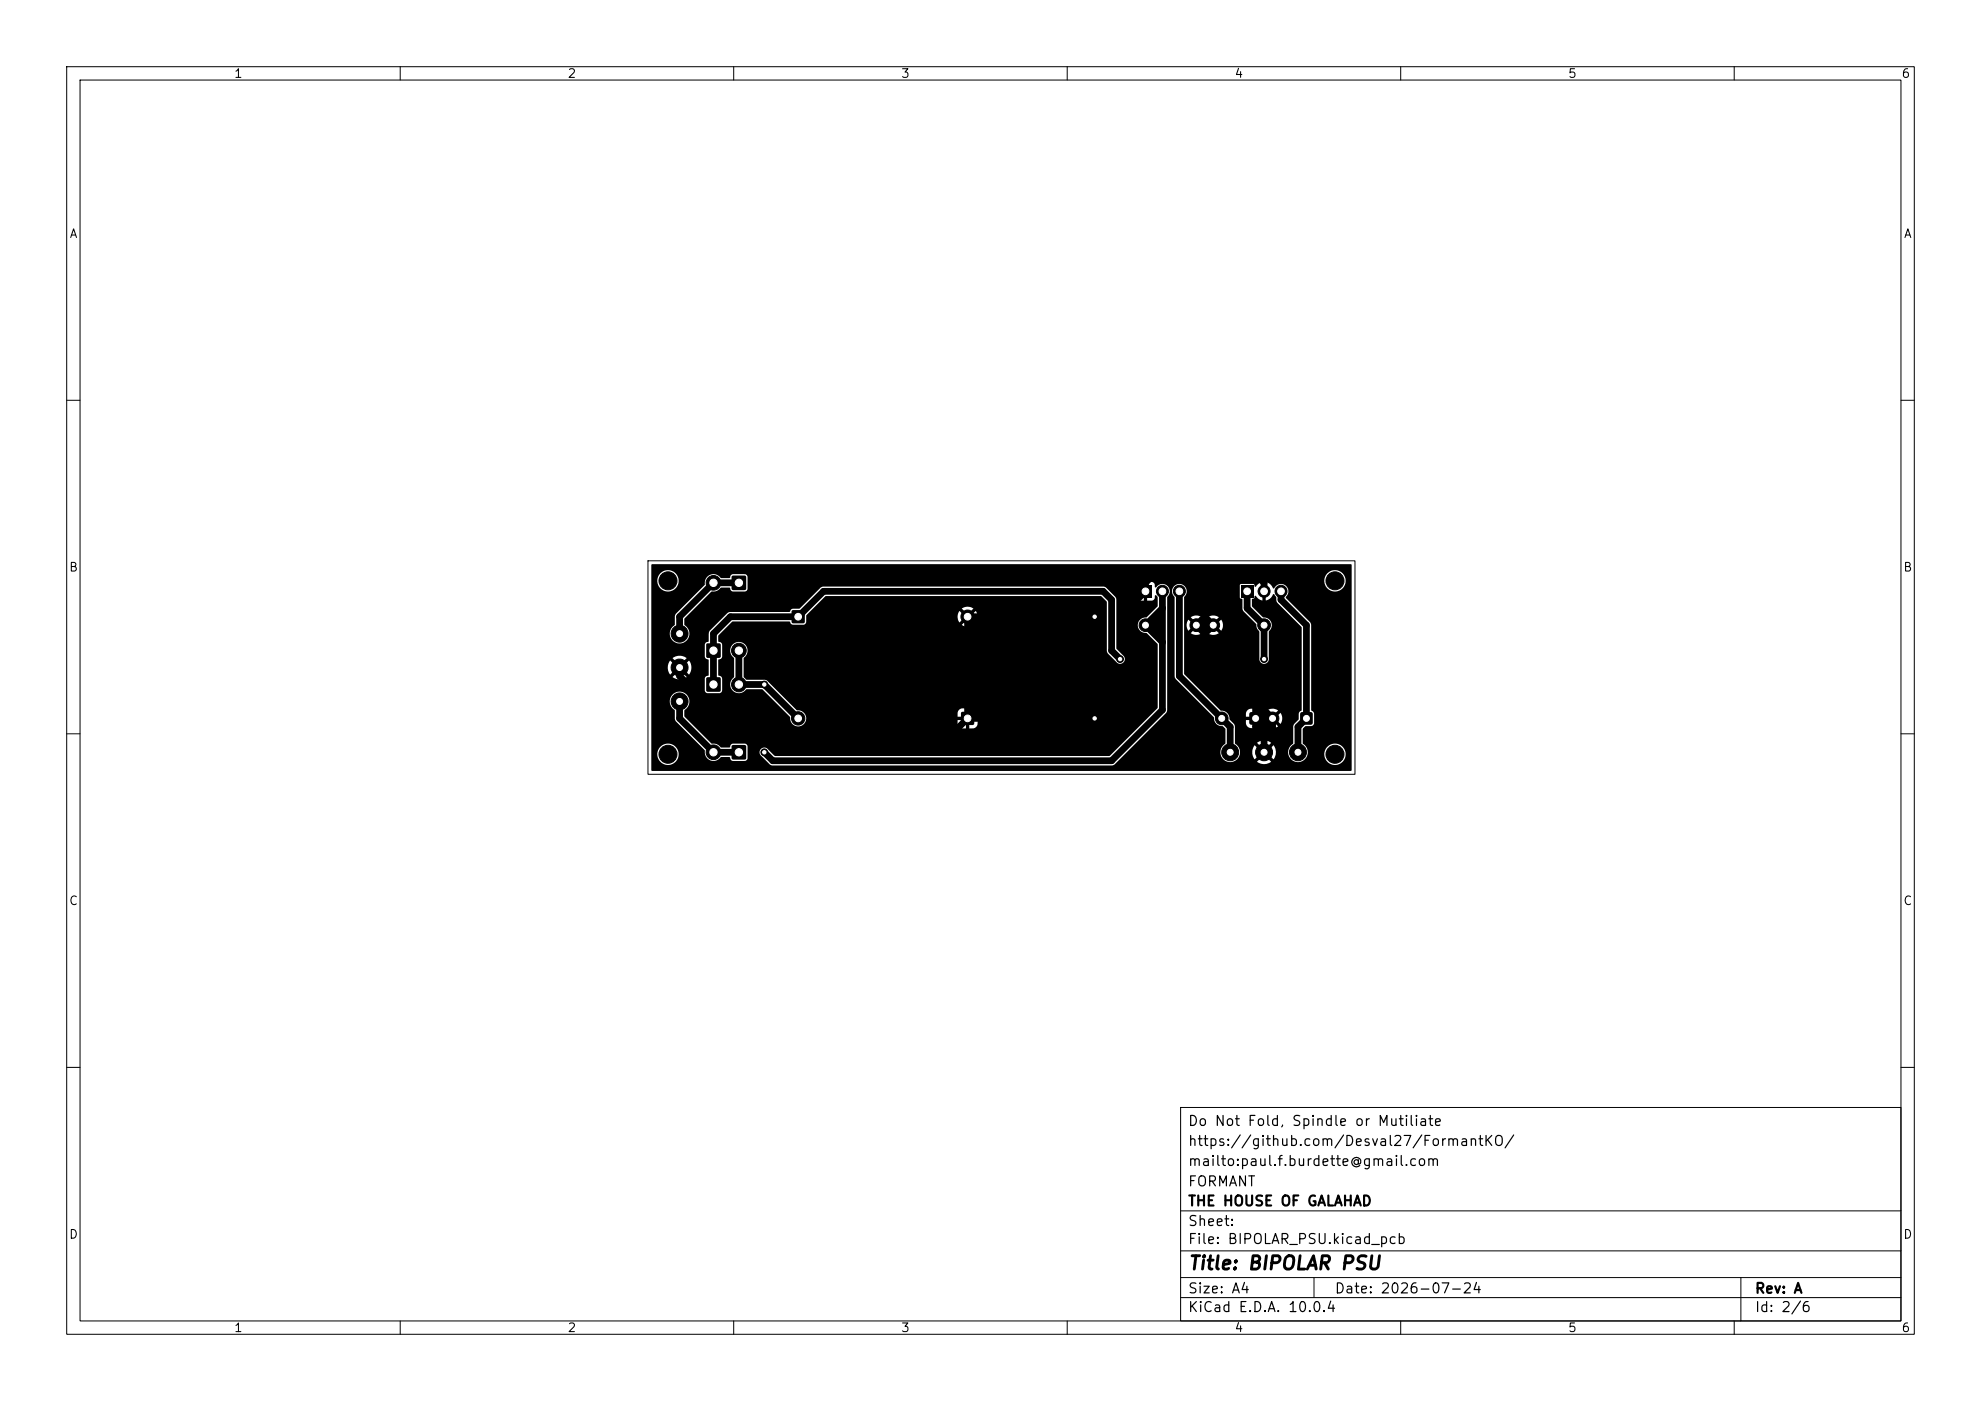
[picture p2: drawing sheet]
<svg xmlns="http://www.w3.org/2000/svg" width="297mm" height="210mm" viewBox="0 0 297 210" stroke-linecap="round" stroke-linejoin="round" font-family="sans-serif">
<defs><g id="words">
<text font-size="2" x="178" y="190.8">Title: BIPOLAR PSU</text>
<g font-size="1.5">
<text x="178" y="172.2">https://github.com/Desval27/FormantKO/</text>
<text x="178" y="169.2">Do Not Fold, Spindle or Mutiliate</text>
<text x="178" y="178.2">FORMANT</text>
<text x="178" y="175.2">mailto:paul.f.burdette@gmail.com</text>
<text x="178" y="184.2">Sheet:</text>
<text x="178" y="181.2">THE HOUSE OF GALAHAD</text>
<text x="178" y="186.9">File: BIPOLAR_PSU.kicad_pcb</text>
<text x="178" y="197.1">KiCad E.D.A. 10.0.4</text>
<text x="178" y="194.3">Size: A4</text>
<text x="200" y="194.3">Date: 2026-07-24</text>
<text x="263" y="194.3">Rev: A</text>
<text x="263" y="197.1">Id: 2/6</text>
</g>
<g font-size="1.3">
<text x="35" y="12">1</text>
<text x="85" y="12">2</text>
<text x="135" y="12">3</text>
<text x="185" y="12">4</text>
<text x="235" y="12">5</text>
<text x="285" y="12">6</text>
<text x="10.3" y="36">A</text>
<text x="285.4" y="36">A</text>
<text x="10.3" y="86">B</text>
<text x="285.3" y="86">B</text>
<text x="10.3" y="136">C</text>
<text x="285.3" y="136">C</text>
<text x="10.3" y="186">D</text>
<text x="285.3" y="186">D</text>
<text x="35" y="200">1</text>
<text x="85" y="200">2</text>
<text x="135" y="200">3</text>
<text x="185" y="200">4</text>
<text x="235" y="200">5</text>
<text x="285" y="200">6</text>
</g>
<text font-size=".9" x="188.1" y="109.5">KO</text>
</g></defs>
<g fill="none" stroke="#000" stroke-width=".15">
<path d="M10 10h277v190h-277zM12 12h273v186h-273zM60 10v2M110 10v2M160 10v2M210 10v2M260 10v2M10 60h2M285 60h2M97.1 84.1h106v32h-106zM10 110h2M285 110h2"/>
<path d="M10 160h2M177 166h108v32h-108zM285 160h2M60 198v2M110 198v2M160 198v2M177 194.5h108M177 191.5h108M177 187.5h108M177 181.5h108M197 191.5v3M210 198v2"/>
<path d="M260 198v2M261 191.5v6.5"/>
</g>
<g fill="#000">
<path d="M105.9 96.5h2.1v2.1h-2.1zM109.8 86.3h2v2.1h-2zM118.7 91.5h1.9v1.9h-1.9zM145.1 92.4h19v6.4l2.6 2.5h2.5l-5.1 5.1v1.3h-19zM170.8 87.7h1.8v1.8h-1.8zM169.2 87.4l1.3-1.3h2.5l-1.3 1.3v1.2l-2.5 2.6zM171.8 93.6l2.3-2.2h.2v4.6h-.2l-2.3-2.2zM178.1 86.1h5.1l-2.6 2.5zM179.4 93.7l1.2-1.3 1.3 1.3-1.3 1.3zM186.1 87.7h1.8v1.8h-1.8zM97.7 84.6h104.8l.1 .1v30.7l-.1 .2h-104.8l-.1-.2v-2.5h.9a1.61 1.61 0 0 0 2.3 1.7 1.61 1.61 0 0 0 .4-2.7 1.61 1.61 0 0 0-2.6 .8l-.1 .2h-.9v-7.9h2.8a1.88 1.88 0 0 0 .8 1.5v1.3l.1 .3 4.4 4.4a1.3 1.3 0 0 0 .8 1.5 1.31 1.31 0 0 0 1.5-.5h1.4l.2 .4 .2 .2h1.9l.2-.2 .2-.2v-1h1.8l.1 .5 1.4 1.4 .4 .1h51.1l.2-.1 7.7-7.7 .2-.3v-17l.3-.5 .1-.6h.3l.1 .6 .3 .4v12l.2 .3 5.7 5.7a1.31 1.31 0 0 0 1.4 1.4l.3 .4v2.1a1.49 1.49 0 0 0 0 2.6 1.49 1.49 0 0 0 2.2-1.4h1.8l.1 .7 .3 .5 1-.8 .2 .2v.1l-.8 .9 .4 .2a1.76 1.76 0 0 0 1.7-.2l-.9-.9v-.2l.4-.1 .8 .8h.1a1.76 1.76 0 0 0-.1-2.1l-.8 .9-.2-.1-.2-.3 .9-.8a1.76 1.76 0 0 0-2.1 0l.8 .9-.2 .3h-.2l-.8-.9-.4 .9h-1.8a1.56 1.56 0 0 0-.7-1.1l-.1-2.8-.8-.8-.2-.9h2.7v.4l1 .1v.4h-1l.1 .8a.79 .79 0 0 0 .6 .4h.5v-.9l.2-.1v.9l1.3 1.2 1.1-1.1h.5l.5-.2-.6-.7 .2-.3h.1l.7 .6a1.43 1.43 0 0 0 0-1.6l-.6 .6h-.2l-.2-.4 .6-.6a1.43 1.43 0 0 0-1.6 0l.6 .6-.1 .3-2.3-2.3v2.1l-.2-.1v-.9l-.8 .1a.79 .79 0 0 0-.4 .7h-2.7a1.69 1.69 0 0 0-1.1-.5l-5.5-5.5v-7.4h.4v.5l.3 .5 .6-.7 .4 .2v.2l-.7 .6 .1 .1a1.44 1.44 0 0 0 1.6-.1l-.6-.6 .1-.3 .9 1 1-1 .1 .3-.6 .6a1.43 1.43 0 0 0 1.6 0l-.6-.6v-.2l.4-.2 .6 .6a1.46 1.46 0 0 0 0-1.6l-.6 .6h-.2l-.2-.3 .6-.7a1.43 1.43 0 0 0-1.6 0l.6 .6-.1 .3-1-1-.9 1-.1-.2 .6-.7-.5-.2h-.5l-.7 .2 .7 .7-.3 .3h-.1l-.6-.6-.3 .7h-.4v-4.1a1.12 1.12 0 0 0-.1-1.8 1.12 1.12 0 0 0-1.7 .8h-.3v-.1a1.19 1.19 0 0 0-1-.8 1.19 1.19 0 0 0-1.2 .5l-.1-.6-.2-.2-.9-.1v.8l-.3 .1v-.7l1.3-1.3h5.1l2.5 2.5 .9-.9h4.4v1.9l.4 .2v1.7l2 2a1.81 1.81 0 0 0 .5 1.2v4.2a.71 .71 0 0 0 .7 .6 .71 .71 0 0 0 .7-.6v-4.2a1.22 1.22 0 0 0 .4-1.4 1.22 1.22 0 0 0-1.3-.8l-1.6-1.6v-1.1l.3-.1 .1-.4 .2 .1a1.39 1.39 0 0 0 1 .6v-.8l.1-.1 .3 .1 .1 .8a1.62 1.62 0 0 0 1.1-.9h.1l.3 .4 .1 .6 .1 .3 3.7 3.7v12.3l-.5 .5v.9l-.8 .9v2.7a1.49 1.49 0 0 0-.2 2.6 1.49 1.49 0 0 0 2.4-1.1h2.4v.3a1.61 1.61 0 0 0 2.5 1.2 1.61 1.61 0 0 0 0-2.7 1.61 1.61 0 0 0-2.5 1.2h-2.4a1.88 1.88 0 0 0-.8-1.5v-2.1l.4-.4 1.1-.1 .2-.4v-1.5l-.4-.5v-12.8l-.2-.3-3.6-3.7a1.14 1.14 0 0 0-.1-1.8 1.14 1.14 0 0 0-1.7 .4h-.1a1.42 1.42 0 0 0-1.1-.9v.7l-.2 .1-.3-.1v-.7l-.5 .1-.6 .6-.3-.5h-1.8l-.2 .2h-4.4l.8-.8h16.2a1.61 1.61 0 0 0 2.3 1.6 1.61 1.61 0 0 0 .4-2.7 1.61 1.61 0 0 0-2.6 .9l-.1 .2h-16.2l.9-.8h-12.7l-1.3 1.3v3.8l1.3-1.3 .2 .1h.8l.1-.9 .4 .1v.8h.7a.56 .56 0 0 0 .4-.7l.2-.1 .3 .3v1.4l-1.8 1.7a1.18 1.18 0 0 0-1.2 1.2 1.18 1.18 0 0 0 1.3 1.1l1.7 1.7v9.5l-7.2 7.2h-50.2l-1.4-1.2a.72 .72 0 0 0-.9 .6h-1.8v-.9l-.2-.2-.2-.1h-1.9l-.2 .1-.2 .5-1.4-.1a1.29 1.29 0 0 0-1.2-.5l-4.2-4.1v-.9a1.49 1.49 0 0 0 .1-2.6 1.49 1.49 0 0 0-2.3 1.1h-2.8v-5.1h2.5l.1 .7 .3 .5 .9-.8 .3 .2v.1l-.9 .9 .4 .2a1.74 1.74 0 0 0 1.7-.2l-.8-.9v-.2l.3-.1 .9 .8h.1a1.76 1.76 0 0 0-.1-2.1l-.8 .9-.2-.1-.2-.3 .8-.8-.3-.2a1.76 1.76 0 0 0-1.8 .2l.9 .9-.2 .3h-.2l-.8-.9-.4 .9h-2.5v-3.3h8.1v1.8a.44 .44 0 0 0 .4 .4l.2 .2v2.2l-.5 .2-.1 .3v1.8l.2 .4h2l.3-.2 .1-2-.2-.3-.4-.2v-2.2l.5-.4 .1-1.2h1.2l.1 .6 .5 .7v2.8a1.34 1.34 0 0 0-.2 2 1.34 1.34 0 0 0 2-.2l2.4 .1 4.1 4.1a1.23 1.23 0 0 0 1.2 1.4 1.23 1.23 0 0 0 1.3-1.3 1.23 1.23 0 0 0-1.5-1.2l-4.5-4.4-3.1-.1-.3-.4v-2.9a1.31 1.31 0 0 0 0-2.2 1.31 1.31 0 0 0-2 1h-1.2v-.8l-.2-.2-.4-.3v-.8l2.2-2.1h8.4l.5 .4h1.7l.2-.1 .2-.2v-1h22.7v.5l.2 .5 .7-.6 .3 .2v.1l-.6 .7 .5 .2h.4v13.3l-.3-.1v-.9h-.6l-.4 .1-.2 .5v.6l.9 .1 .1 .3-.1 .1h-.9v.6a.74 .74 0 0 0 .7 .7h.5v-.9l.2-.1 .3 .1v.9h.7l.4-.3 .2-.3v-.7h-.9l-.1-.2h18.5v-1.3l5.1-5.1h-2.5l-2.6-2.5v-6.4h-17.5l-.3-.8-.7 .6-.3-.2 .6-.8a1.44 1.44 0 0 0-1.7 0l.6 .8-.3 .2-.7-.6-.2 .7h-22.7l2.9-3h41.3l.8 1 .1 7.4 1.6 1.7a.71 .71 0 0 0 .9-.2 .71 .71 0 0 0 0-.9l-1.1-1.1-.1-7.5-1.5-1.6-.3-.2h-42.1l-.4 .2-3.1 3.1h-1.1l-.2 .2-.2 .3h-9l-.2 .1-2.8 2.7-.1 .4-.1 1.2-.4 .3-.1 .2h-8.1v-1.7h2.8a1.49 1.49 0 0 0 2.2 1.4 1.49 1.49 0 0 0 0-2.7v-.9l4.1-4a1.4 1.4 0 0 0 1.3-.6h1.4l.2 .4 .3 .2h1.8l.2-.2 .2-.2v-1.9l-.3-.3h-2l-.2 .1-.2 .5-1.4-.1a1.33 1.33 0 0 0-1.6-.4 1.33 1.33 0 0 0-.7 1.5l-4.4 4.3-.1 .4-.1 1.3a1.49 1.49 0 0 0-.7 1.2h-2.8v-8h.9v.3a1.61 1.61 0 0 0 2.5 1.2 1.61 1.61 0 0 0 0-2.7 1.61 1.61 0 0 0-2.5 1.2h-.9zM105.9 101.6h2.1v2h-2.1z"/>
<path d="M109.8 111.7h2v2.1h-2zM144.1 106.8h1.9v1.8h-1.9zM187.4 106.8l1.5-.1 .2 .2 .1 1.4-.1 .3h-1.5l-.3-.1v-1.5zM188.2 105.1l2.6 2.6v1.3l-1.3 1.2-1.3-1.2zM195 106.8l1.5-.1 .3 .2v1.4l-.1 .3h-1.5l-.2-.1-.1-1.5z"/>
</g>
<g fill="#000" stroke="#000" stroke-width=".15">
<circle cx="100.1" cy="87.1" r="1.35"/>
<circle cx="101.9" cy="95" r="1.27"/>
<circle cx="107" cy="87.4" r="1.1"/>
<circle cx="110.8" cy="97.5" r="1.1"/>
<circle cx="145.1" cy="92.4" r="1"/>
<circle cx="164.1" cy="92.4" r=".51"/>
<circle cx="167.9" cy="98.8" r=".51"/>
<circle cx="171.7" cy="93.7" r=".95"/>
<circle cx="174.3" cy="88.6" r=".9"/>
<circle cx="176.8" cy="88.6" r=".9"/>
<circle cx="179.4" cy="93.7" r=".95"/>
<circle cx="181.9" cy="93.7" r=".95"/>
<circle cx="189.5" cy="93.7" r=".95"/>
<circle cx="189.5" cy="88.6" r=".9"/>
<circle cx="189.5" cy="98.8" r=".51"/>
<circle cx="192.1" cy="88.6" r=".9"/>
<circle cx="200.1" cy="87.1" r="1.35"/>
<circle cx="100.1" cy="113.1" r="1.35"/>
<circle cx="101.9" cy="105.1" r="1.27"/>
<circle cx="101.9" cy="100.1" r="1.27"/>
<circle cx="107" cy="112.8" r="1.1"/>
<circle cx="110.8" cy="102.6" r="1.1"/>
<circle cx="114.6" cy="102.6" r=".51"/>
<circle cx="114.6" cy="112.8" r=".51"/>
<circle cx="119.7" cy="107.7" r="1"/>
<circle cx="164.1" cy="107.7" r=".51"/>
<circle cx="183.2" cy="107.7" r=".95"/>
<circle cx="184.4" cy="112.8" r="1.27"/>
<circle cx="189.5" cy="112.8" r="1.27"/>
<circle cx="190.8" cy="107.7" r=".95"/>
<circle cx="194.6" cy="112.8" r="1.27"/>
<circle cx="200.1" cy="113.1" r="1.35"/>
</g>
<g fill="none" stroke="#000" stroke-width="1">
<path d="M110.8 87.4h-3.8l-5.1 5v2.6M110.8 97.5v5.1h3.8l5.1 5.1M167.9 98.8l-1.2-1.3v-7.6l-1.3-1.3h-41.9l-3.8 3.8h-10.2l-2.5 2.6v7.6M173 86.1l-1.3 1.3v1.2l-2.5 2.6M174.3 88.6v17.8l-7.6 7.6h-50.8l-1.3-1.2M174.3 91.2l-2.6 2.5 2.6 2.6M176.8 88.6v12.7l7.6 7.7v3.8M178.1 86.1l2.5 2.5M179.4 93.7h2.5M179.4 93.7l1.2 1.3M180.6 92.4l1.3 1.3M180.6 88.6v3.8"/>
<path d="M180.6 95v2.5l10.2 10.2v1.3l-1.3 1.2M180.6 92.4l-1.2 1.3M181.9 93.7l-1.3 1.3M183.2 86.1l-2.6 2.5M187 88.6v2.6l2.5 2.5v5.1M189.5 88.6v-1.2l-1.3-1.3h-17.7l-1.3 1.3v8.9l1.3 1.2v2.6l-6.4 6.3v1.3h-19M192.1 88.6v1.3l3.8 3.8v14l-1.3 1.3v3.8M101.9 100.1v1.2l6.3 6.4h5.1l3.8 3.8h24.2l3.8-3.8M101.9 105.1v2.6l5.1 5.1h3.8M169.2 101.3h-2.5l-2.6-2.5v-6.4h-19v15.3M188.2 105.1v3.9l1.3 1.2M189.5 110.2v2.6"/>
</g>
<g fill="#fff" stroke="#fff" stroke-width=".15">
<circle cx="164.1" cy="92.4" r=".25"/>
<circle cx="164.1" cy="107.7" r=".25"/>
<circle cx="189.5" cy="98.8" r=".25"/>
<circle cx="167.9" cy="98.8" r=".25"/>
<circle cx="114.6" cy="102.6" r=".25"/>
<circle cx="114.6" cy="112.8" r=".25"/>
<circle cx="145.1" cy="107.7" r=".5"/>
<circle cx="119.7" cy="107.7" r=".5"/>
<circle cx="119.7" cy="92.4" r=".5"/>
<circle cx="145.1" cy="92.4" r=".5"/>
<circle cx="188.2" cy="107.7" r=".44"/>
<circle cx="183.2" cy="107.7" r=".44"/>
<circle cx="184.4" cy="112.8" r=".44"/>
<circle cx="179.4" cy="93.7" r=".44"/>
<circle cx="171.7" cy="93.7" r=".44"/>
<circle cx="195.9" cy="107.7" r=".44"/>
<circle cx="190.8" cy="107.7" r=".44"/>
<circle cx="189.5" cy="112.8" r=".44"/>
<circle cx="110.8" cy="87.4" r=".55"/>
<circle cx="110.8" cy="97.5" r=".55"/>
<circle cx="107" cy="97.5" r=".55"/>
<circle cx="107" cy="87.4" r=".55"/>
<circle cx="171.7" cy="88.6" r=".5"/>
<circle cx="174.3" cy="88.6" r=".5"/>
<circle cx="176.8" cy="88.6" r=".5"/>
<circle cx="101.9" cy="100.1" r=".44"/>
<circle cx="101.9" cy="105.1" r=".44"/>
<circle cx="110.8" cy="112.8" r=".55"/>
<circle cx="110.8" cy="102.6" r=".55"/>
<circle cx="194.6" cy="112.8" r=".44"/>
<circle cx="101.9" cy="95" r=".44"/>
<circle cx="189.5" cy="93.7" r=".44"/>
<circle cx="181.9" cy="93.7" r=".44"/>
<circle cx="187" cy="88.6" r=".5"/>
<circle cx="189.5" cy="88.6" r=".5"/>
<circle cx="192.1" cy="88.6" r=".5"/>
<circle cx="107" cy="102.6" r=".55"/>
<circle cx="107" cy="112.8" r=".55"/>
</g>
<use href="#words"/>
</svg>
